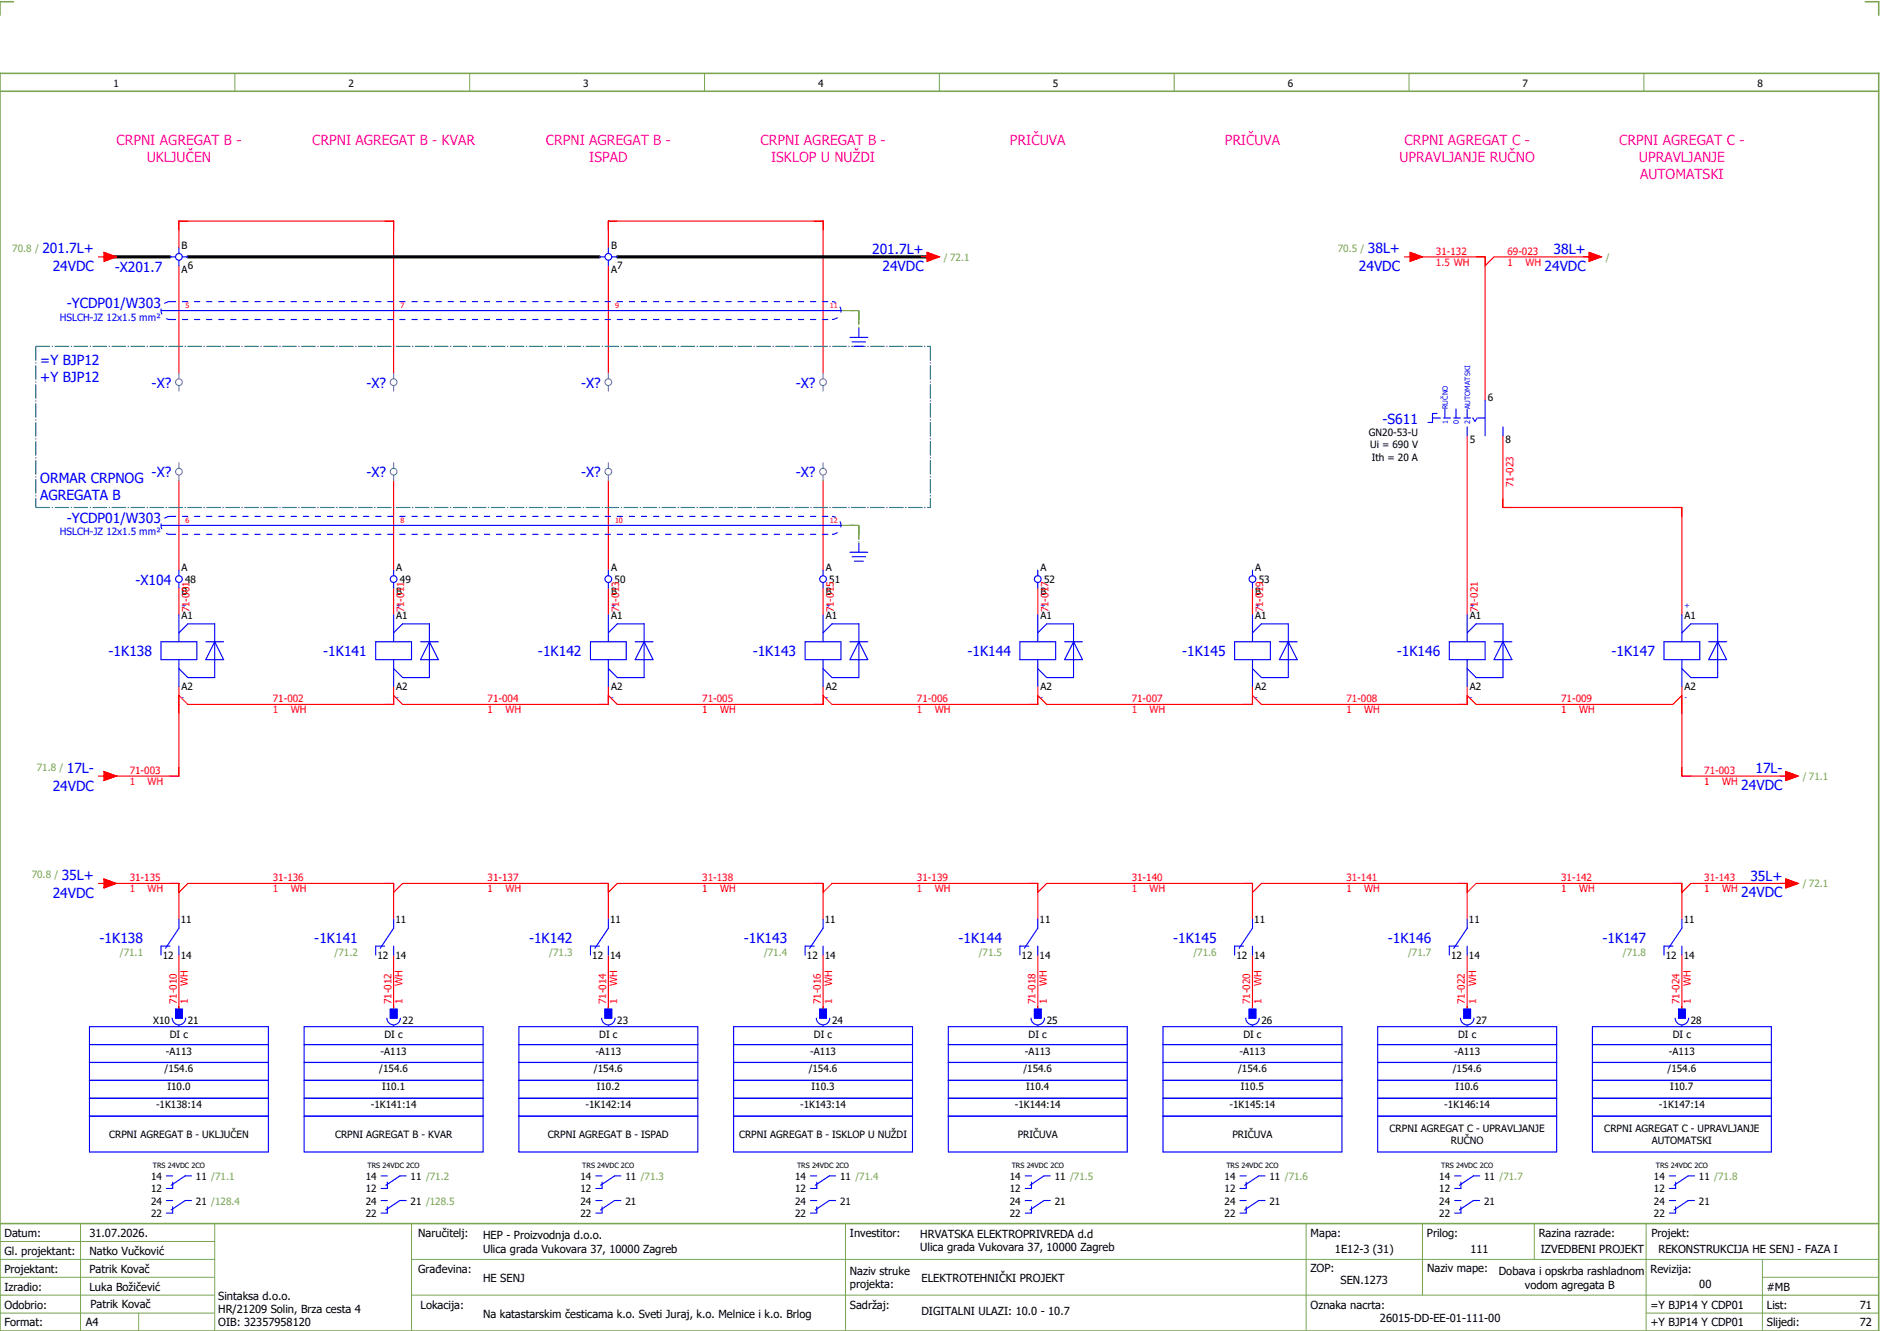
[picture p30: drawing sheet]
<svg xmlns="http://www.w3.org/2000/svg" width="421mm" height="297mm" viewBox="0 0 421 297" stroke-linecap="round" stroke-linejoin="round" font-family="sans-serif">
<defs><g id="words">
<g font-size="3.1" fill="#f0f">
<text x="26" y="32.5">CRPNI AGREGAT B -</text>
<text x="69.8" y="32.5">CRPNI AGREGAT B - KVAR</text>
<text x="122" y="32.5">CRPNI AGREGAT B -</text>
<text x="170" y="32.5">CRPNI AGREGAT B -</text>
<text x="225.8" y="32.5">PRIČUVA</text>
<text x="273.8" y="32.5">PRIČUVA</text>
<text x="314" y="32.5">CRPNI AGREGAT C -</text>
<text x="362" y="32.5">CRPNI AGREGAT C -</text>
<text x="32.8" y="36.3">UKLJUČEN</text>
<text x="131.7" y="36.3">ISPAD</text>
<text x="172.4" y="36.3">ISKLOP U NUŽDI</text>
<text x="312.9" y="36.3">UPRAVLJANJE RUČNO</text>
<text x="366.4" y="36.3">UPRAVLJANJE</text>
<text x="366.7" y="40">AUTOMATSKI</text>
</g>
<g font-size="3.1" fill="#00f">
<text x="9.5" y="56.6">201.7L+</text>
<text x="195" y="56.8">201.7L+</text>
<text x="305.8" y="56.6">38L+</text>
<text x="347.3" y="56.8">38L+</text>
<text x="11.8" y="60.6">24VDC</text>
<text x="25.6" y="60.7">-X201.7</text>
<text x="197.3" y="60.5">24VDC</text>
<text x="303.8" y="60.6">24VDC</text>
<text x="345.3" y="60.5">24VDC</text>
<text x="14.9" y="68.8">-YCDP01/W303</text>
<text x="9" y="81.5">=Y BJP12</text>
<text x="9" y="85.3">+Y BJP12</text>
<text x="33.9" y="86.6">-X?</text>
<text x="81.9" y="86.6">-X?</text>
<text x="129.9" y="86.6">-X?</text>
<text x="177.9" y="86.6">-X?</text>
<text x="309.1" y="94.6">-S611</text>
<text x="33.9" y="106.6">-X?</text>
<text x="81.9" y="106.6">-X?</text>
<text x="129.9" y="106.6">-X?</text>
<text x="177.9" y="106.6">-X?</text>
<text x="9" y="108">ORMAR CRPNOG</text>
<text x="9" y="111.8">AGREGATA B</text>
<text x="14.9" y="116.8">-YCDP01/W303</text>
<text x="30.3" y="130.6">-X104</text>
<text x="24.3" y="146.6">-1K138</text>
<text x="72.3" y="146.6">-1K141</text>
<text x="120.3" y="146.6">-1K142</text>
<text x="168.3" y="146.6">-1K143</text>
<text x="216.3" y="146.6">-1K144</text>
<text x="264.3" y="146.6">-1K145</text>
<text x="312.3" y="146.6">-1K146</text>
<text x="360.3" y="146.6">-1K147</text>
<text x="14.9" y="172.6">17L-</text>
<text x="392.4" y="172.8">17L-</text>
<text x="11.8" y="176.6">24VDC</text>
<text x="389.3" y="176.5">24VDC</text>
<text x="13.8" y="196.6">35L+</text>
<text x="391.3" y="196.8">35L+</text>
<text x="11.8" y="200.6">24VDC</text>
<text x="389.3" y="200.5">24VDC</text>
<text x="22.3" y="210.6">-1K138</text>
<text x="70.3" y="210.6">-1K141</text>
<text x="118.3" y="210.6">-1K142</text>
<text x="166.3" y="210.6">-1K143</text>
<text x="214.3" y="210.6">-1K144</text>
<text x="262.3" y="210.6">-1K145</text>
<text x="310.3" y="210.6">-1K146</text>
<text x="358.3" y="210.6">-1K147</text>
</g>
<g font-size="2.5">
<text x="1" y="276.4">Datum:</text>
<text x="1" y="280.4">Gl. projektant:</text>
<text x="20" y="276.4">31.07.2026.</text>
<text x="20" y="280.4">Natko Vučković</text>
<text x="93.5" y="276.4">Naručitelj:</text>
<text x="108" y="276.9">HEP - Proizvodnja d.o.o.</text>
<text x="108" y="279.9">Ulica grada Vukovara 37, 10000 Zagreb</text>
<text x="190" y="276.4">Investitor:</text>
<text x="205.7" y="276.6">HRVATSKA ELEKTROPRIVREDA d.d</text>
<text x="205.7" y="279.6">Ulica grada Vukovara 37, 10000 Zagreb</text>
<text x="293" y="276.4">Mapa:</text>
<text x="298.4" y="279.9">1E12-3 (31)</text>
<text x="319" y="276.4">Prilog:</text>
<text x="328.7" y="279.9">111</text>
<text x="344" y="276.4">Razina razrade:</text>
<text x="344.4" y="279.9">IZVEDBENI PROJEKT</text>
<text x="369.2" y="276.3">Projekt:</text>
<text x="370.8" y="279.9">REKONSTRUKCIJA HE SENJ - FAZA I</text>
<text x="1" y="284.4">Projektant:</text>
<text x="20" y="284.4">Patrik Kovač</text>
<text x="93.5" y="284.4">Građevina:</text>
<text x="108" y="286.4">HE SENJ</text>
<text x="190" y="284.9">Naziv struke</text>
<text x="190" y="287.9">projekta:</text>
<text x="206" y="286.5">ELEKTROTEHNIČKI PROJEKT</text>
<text x="293" y="284.3">ZOP:</text>
<text x="299.7" y="286.9">SEN.1273</text>
<text x="319" y="284.3">Naziv mape:</text>
<text x="335.1" y="285">Dobava i opskrba rashladnom</text>
<text x="340.9" y="288">vodom agregata B</text>
<text x="369" y="284.4">Revizija:</text>
<text x="379.9" y="287.9">00</text>
<text x="1" y="288.4">Izradio:</text>
<text x="1" y="292.4">Odobrio:</text>
<text x="20" y="288.4">Luka Božičević</text>
<text x="20.2" y="292.3">Patrik Kovač</text>
<text x="48.8" y="290.4">Sintaksa d.o.o.</text>
<text x="48.8" y="293.4">HR/21209 Solin, Brza cesta 4</text>
<text x="94" y="292.4">Lokacija:</text>
<text x="190" y="292.4">Sadržaj:</text>
<text x="206" y="293.9">DIGITALNI ULAZI: 10.0 - 10.7</text>
<text x="293" y="292.4">Oznaka nacrta:</text>
<text x="369" y="292.4">=Y BJP14 Y CDP01</text>
<text x="395" y="292.4">List:</text>
<text x="395" y="288.4">#MB</text>
<text x="415.8" y="292.4">71</text>
<text x="1" y="296.4">Format:</text>
<text x="19.2" y="296.4">A4</text>
<text x="48.8" y="296.4">OIB: 32357958120</text>
<text x="108" y="294.4">Na katastarskim česticama k.o. Sveti Juraj, k.o. Melnice i k.o. Brlog</text>
<text x="308.5" y="295.4">26015-DD-EE-01-111-00</text>
<text x="369" y="296.4">+Y BJP14 Y CDP01</text>
<text x="395" y="296.4">Slijedi:</text>
<text x="415.8" y="296.4">72</text>
</g>
<g font-size="2.2">
<text x="25.4" y="19.4">1</text>
<text x="77.9" y="19.4">2</text>
<text x="130.4" y="19.4">3</text>
<text x="182.9" y="19.4">4</text>
<text x="235.4" y="19.4">5</text>
<text x="287.9" y="19.4">6</text>
<text x="340.4" y="19.4">7</text>
<text x="392.9" y="19.4">8</text>
<text x="40.6" y="55.5">B</text>
<text x="136.6" y="55.5">B</text>
<text x="40.6" y="60.9">A</text>
<text x="42" y="60">6</text>
<text x="136.6" y="60.9">A</text>
<text x="138" y="60">7</text>
<text x="332.6" y="89.5">6</text>
<text x="306" y="97.5">GN20-53-U</text>
<text x="306.3" y="100.2">Ui = 690 V</text>
<text x="328.6" y="99">5</text>
<text x="336.6" y="99">8</text>
<text x="306.7" y="102.9">Ith = 20 A</text>
<text x="40.6" y="127.5">A</text>
<text x="41.4" y="130.3">48</text>
<text x="88.6" y="127.5">A</text>
<text x="89.4" y="130.3">49</text>
<text x="136.6" y="127.5">A</text>
<text x="137.4" y="130.3">50</text>
<text x="184.6" y="127.5">A</text>
<text x="185.4" y="130.3">51</text>
<text x="232.6" y="127.5">A</text>
<text x="233.4" y="130.3">52</text>
<text x="280.6" y="127.5">A</text>
<text x="281.4" y="130.3">53</text>
<text x="40.6" y="133">B</text>
<text x="88.6" y="133">B</text>
<text x="136.6" y="133">B</text>
<text x="184.6" y="133">B</text>
<text x="232.6" y="133">B</text>
<text x="280.6" y="133">B</text>
<text x="40.6" y="138.3">A1</text>
<text x="88.6" y="138.3">A1</text>
<text x="136.6" y="138.3">A1</text>
<text x="184.6" y="138.3">A1</text>
<text x="232.6" y="138.3">A1</text>
<text x="280.6" y="138.3">A1</text>
<text x="328.6" y="138.3">A1</text>
<text x="376.6" y="138.3">A1</text>
<text x="40.6" y="154.2">A2</text>
<text x="88.6" y="154.2">A2</text>
<text x="136.6" y="154.2">A2</text>
<text x="184.6" y="154.2">A2</text>
<text x="232.6" y="154.2">A2</text>
<text x="280.6" y="154.2">A2</text>
<text x="328.6" y="154.2">A2</text>
<text x="376.6" y="154.2">A2</text>
<text x="40.4" y="206.3">11</text>
<text x="88.4" y="206.3">11</text>
<text x="136.4" y="206.3">11</text>
<text x="184.4" y="206.3">11</text>
<text x="232.4" y="206.3">11</text>
<text x="280.4" y="206.3">11</text>
<text x="328.4" y="206.3">11</text>
<text x="376.4" y="206.3">11</text>
<text x="36.4" y="214.2">12</text>
<text x="40.4" y="214.2">14</text>
<text x="84.4" y="214.2">12</text>
<text x="88.4" y="214.2">14</text>
<text x="132.4" y="214.2">12</text>
<text x="136.4" y="214.2">14</text>
<text x="180.4" y="214.2">12</text>
<text x="184.4" y="214.2">14</text>
<text x="228.4" y="214.2">12</text>
<text x="232.4" y="214.2">14</text>
<text x="276.4" y="214.2">12</text>
<text x="280.4" y="214.2">14</text>
<text x="324.4" y="214.2">12</text>
<text x="328.4" y="214.2">14</text>
<text x="372.4" y="214.2">12</text>
<text x="376.4" y="214.2">14</text>
<text x="34.3" y="228.7">X10</text>
<text x="38" y="231.8">DI c</text>
<text x="42" y="228.7">21</text>
<text x="86" y="231.8">DI c</text>
<text x="90" y="228.7">22</text>
<text x="134" y="231.8">DI c</text>
<text x="138" y="228.7">23</text>
<text x="182" y="231.8">DI c</text>
<text x="186" y="228.7">24</text>
<text x="230" y="231.8">DI c</text>
<text x="234" y="228.7">25</text>
<text x="278" y="231.8">DI c</text>
<text x="282" y="228.7">26</text>
<text x="326" y="231.8">DI c</text>
<text x="330" y="228.7">27</text>
<text x="374" y="231.8">DI c</text>
<text x="378" y="228.7">28</text>
<text x="36.8" y="239.6">/154.6</text>
<text x="37.1" y="235.6">-A113</text>
<text x="84.8" y="239.6">/154.6</text>
<text x="85.1" y="235.6">-A113</text>
<text x="132.8" y="239.6">/154.6</text>
<text x="133.1" y="235.6">-A113</text>
<text x="180.8" y="239.6">/154.6</text>
<text x="181.1" y="235.6">-A113</text>
<text x="228.8" y="239.6">/154.6</text>
<text x="229.1" y="235.6">-A113</text>
<text x="276.8" y="239.6">/154.6</text>
<text x="277.1" y="235.6">-A113</text>
<text x="324.8" y="239.6">/154.6</text>
<text x="325.1" y="235.6">-A113</text>
<text x="372.8" y="239.6">/154.6</text>
<text x="373.1" y="235.6">-A113</text>
<text x="37.4" y="243.6">I10.0</text>
<text x="85.4" y="243.6">I10.1</text>
<text x="133.4" y="243.6">I10.2</text>
<text x="181.4" y="243.6">I10.3</text>
<text x="229.4" y="243.6">I10.4</text>
<text x="277.4" y="243.6">I10.5</text>
<text x="325.4" y="243.6">I10.6</text>
<text x="373.4" y="243.6">I10.7</text>
<text x="34.9" y="247.6">-1K138:14</text>
<text x="82.9" y="247.6">-1K141:14</text>
<text x="130.9" y="247.6">-1K142:14</text>
<text x="178.9" y="247.6">-1K143:14</text>
<text x="226.9" y="247.6">-1K144:14</text>
<text x="274.9" y="247.6">-1K145:14</text>
<text x="322.9" y="247.6">-1K146:14</text>
<text x="370.9" y="247.6">-1K147:14</text>
<text x="24.4" y="254.3">CRPNI AGREGAT B - UKLJUČEN</text>
<text x="74.9" y="254.3">CRPNI AGREGAT B - KVAR</text>
<text x="122.5" y="254.3">CRPNI AGREGAT B - ISPAD</text>
<text x="165.2" y="254.3">CRPNI AGREGAT B - ISKLOP U NUŽDI</text>
<text x="227.5" y="254.3">PRIČUVA</text>
<text x="275.5" y="254.3">PRIČUVA</text>
<text x="310.7" y="252.9">CRPNI AGREGAT C - UPRAVLJANJE</text>
<text x="324.4" y="255.6">RUČNO</text>
<text x="358.7" y="252.9">CRPNI AGREGAT C - UPRAVLJANJE</text>
<text x="369.3" y="255.6">AUTOMATSKI</text>
<text x="33.8" y="263.6">14</text>
<text x="43.8" y="263.6">11 /71.1</text>
<text x="81.8" y="263.6">14</text>
<text x="91.8" y="263.6">11 /71.2</text>
<text x="129.8" y="263.6">14</text>
<text x="139.8" y="263.6">11 /71.3</text>
<text x="177.8" y="263.6">14</text>
<text x="187.8" y="263.6">11 /71.4</text>
<text x="225.8" y="263.6">14</text>
<text x="235.8" y="263.6">11 /71.5</text>
<text x="273.8" y="263.6">14</text>
<text x="283.8" y="263.6">11 /71.6</text>
<text x="321.8" y="263.6">14</text>
<text x="331.8" y="263.6">11 /71.7</text>
<text x="369.8" y="263.6">14</text>
<text x="379.8" y="263.6">11 /71.8</text>
<text x="33.8" y="266.4">12</text>
<text x="33.8" y="269.1">24</text>
<text x="43.8" y="269.1">21 /128.4</text>
<text x="81.8" y="266.4">12</text>
<text x="81.8" y="269.1">24</text>
<text x="91.8" y="269.1">21 /128.5</text>
<text x="129.8" y="266.4">12</text>
<text x="129.8" y="269.1">24</text>
<text x="139.8" y="269.1">21</text>
<text x="177.8" y="266.4">12</text>
<text x="177.8" y="269.1">24</text>
<text x="187.8" y="269.1">21</text>
<text x="225.8" y="266.4">12</text>
<text x="225.8" y="269.1">24</text>
<text x="235.8" y="269.1">21</text>
<text x="273.8" y="266.4">12</text>
<text x="273.8" y="269.1">24</text>
<text x="283.8" y="269.1">21</text>
<text x="321.8" y="266.4">12</text>
<text x="321.8" y="269.1">24</text>
<text x="331.8" y="269.1">21</text>
<text x="369.8" y="266.4">12</text>
<text x="369.8" y="269.1">24</text>
<text x="379.8" y="269.1">21</text>
<text x="33.8" y="271.9">22</text>
<text x="81.8" y="271.9">22</text>
<text x="129.8" y="271.9">22</text>
<text x="177.8" y="271.9">22</text>
<text x="225.8" y="271.9">22</text>
<text x="273.8" y="271.9">22</text>
<text x="321.8" y="271.9">22</text>
<text x="369.8" y="271.9">22</text>
</g>
<g font-size="2.2" fill="#7ca552">
<text x="2.8" y="56.3">70.8 /</text>
<text x="211" y="58.3">/ 72.1</text>
<text x="299.1" y="56.3">70.5 /</text>
<text x="359" y="58.3">/</text>
<text x="8.2" y="172.3">71.8 /</text>
<text x="403" y="174.3">/ 71.1</text>
<text x="7.1" y="196.3">70.8 /</text>
<text x="403" y="198.3">/ 72.1</text>
<text x="26.8" y="213.5">/71.1</text>
<text x="74.8" y="213.5">/71.2</text>
<text x="122.8" y="213.5">/71.3</text>
<text x="170.8" y="213.5">/71.4</text>
<text x="218.8" y="213.5">/71.5</text>
<text x="266.8" y="213.5">/71.6</text>
<text x="314.8" y="213.5">/71.7</text>
<text x="362.8" y="213.5">/71.8</text>
</g>
<g font-size="2.2" fill="#f00">
<text x="321" y="56.9">31-132</text>
<text x="321" y="59.4">1.5 WH</text>
<text x="337" y="56.9">69-023</text>
<text x="337" y="59.4">1</text>
<text x="341" y="59.4">WH</text>
<text x="338.4" y="108.8" transform="rotate(-90 338.4 108.8)">71-023</text>
<text x="42.4" y="136.8" transform="rotate(-90 42.4 136.8)">71-001</text>
<text x="90.4" y="136.8" transform="rotate(-90 90.4 136.8)">71-011</text>
<text x="138.4" y="136.8" transform="rotate(-90 138.4 136.8)">71-013</text>
<text x="186.4" y="136.8" transform="rotate(-90 186.4 136.8)">71-015</text>
<text x="234.4" y="136.8" transform="rotate(-90 234.4 136.8)">71-017</text>
<text x="282.4" y="136.8" transform="rotate(-90 282.4 136.8)">71-019</text>
<text x="330.4" y="136.8" transform="rotate(-90 330.4 136.8)">71-021</text>
<text x="61" y="156.9">71-002</text>
<text x="61" y="159.4">1</text>
<text x="65" y="159.4">WH</text>
<text x="109" y="156.9">71-004</text>
<text x="109" y="159.4">1</text>
<text x="113" y="159.4">WH</text>
<text x="157" y="156.9">71-005</text>
<text x="157" y="159.4">1</text>
<text x="161" y="159.4">WH</text>
<text x="205" y="156.9">71-006</text>
<text x="205" y="159.4">1</text>
<text x="209" y="159.4">WH</text>
<text x="253" y="156.9">71-007</text>
<text x="253" y="159.4">1</text>
<text x="257" y="159.4">WH</text>
<text x="301" y="156.9">71-008</text>
<text x="301" y="159.4">1</text>
<text x="305" y="159.4">WH</text>
<text x="349" y="156.9">71-009</text>
<text x="349" y="159.4">1</text>
<text x="353" y="159.4">WH</text>
<text x="29" y="172.9">71-003</text>
<text x="381" y="172.9">71-003</text>
<text x="29" y="175.4">1</text>
<text x="33" y="175.4">WH</text>
<text x="381" y="175.4">1</text>
<text x="385" y="175.4">WH</text>
<text x="29" y="196.9">31-135</text>
<text x="61" y="196.9">31-136</text>
<text x="109" y="196.9">31-137</text>
<text x="157" y="196.9">31-138</text>
<text x="205" y="196.9">31-139</text>
<text x="253" y="196.9">31-140</text>
<text x="301" y="196.9">31-141</text>
<text x="349" y="196.9">31-142</text>
<text x="381" y="196.9">31-143</text>
<text x="29" y="199.4">1</text>
<text x="33" y="199.4">WH</text>
<text x="61" y="199.4">1</text>
<text x="65" y="199.4">WH</text>
<text x="109" y="199.4">1</text>
<text x="113" y="199.4">WH</text>
<text x="157" y="199.4">1</text>
<text x="161" y="199.4">WH</text>
<text x="205" y="199.4">1</text>
<text x="209" y="199.4">WH</text>
<text x="253" y="199.4">1</text>
<text x="257" y="199.4">WH</text>
<text x="301" y="199.4">1</text>
<text x="305" y="199.4">WH</text>
<text x="349" y="199.4">1</text>
<text x="353" y="199.4">WH</text>
<text x="381" y="199.4">1</text>
<text x="385" y="199.4">WH</text>
<text x="42" y="220.4" transform="rotate(-90 42 220.4)">WH</text>
<text x="90" y="220.4" transform="rotate(-90 90 220.4)">WH</text>
<text x="138" y="220.4" transform="rotate(-90 138 220.4)">WH</text>
<text x="186" y="220.4" transform="rotate(-90 186 220.4)">WH</text>
<text x="234" y="220.4" transform="rotate(-90 234 220.4)">WH</text>
<text x="282" y="220.4" transform="rotate(-90 282 220.4)">WH</text>
<text x="330" y="220.4" transform="rotate(-90 330 220.4)">WH</text>
<text x="378" y="220.4" transform="rotate(-90 378 220.4)">WH</text>
<text x="39.5" y="224.4" transform="rotate(-90 39.5 224.4)">71-010</text>
<text x="42" y="224.4" transform="rotate(-90 42 224.4)">1</text>
<text x="87.5" y="224.4" transform="rotate(-90 87.5 224.4)">71-012</text>
<text x="90" y="224.4" transform="rotate(-90 90 224.4)">1</text>
<text x="135.5" y="224.4" transform="rotate(-90 135.5 224.4)">71-014</text>
<text x="138" y="224.4" transform="rotate(-90 138 224.4)">1</text>
<text x="183.5" y="224.4" transform="rotate(-90 183.5 224.4)">71-016</text>
<text x="186" y="224.4" transform="rotate(-90 186 224.4)">1</text>
<text x="231.5" y="224.4" transform="rotate(-90 231.5 224.4)">71-018</text>
<text x="234" y="224.4" transform="rotate(-90 234 224.4)">1</text>
<text x="279.5" y="224.4" transform="rotate(-90 279.5 224.4)">71-020</text>
<text x="282" y="224.4" transform="rotate(-90 282 224.4)">1</text>
<text x="327.5" y="224.4" transform="rotate(-90 327.5 224.4)">71-022</text>
<text x="330" y="224.4" transform="rotate(-90 330 224.4)">1</text>
<text x="375.5" y="224.4" transform="rotate(-90 375.5 224.4)">71-024</text>
<text x="378" y="224.4" transform="rotate(-90 378 224.4)">1</text>
</g>
<g font-size="2.2" fill="#00f">
<text x="13.4" y="71.6">HSLCH-JZ 12x1.5 mm²</text>
<text x="13.4" y="119.6">HSLCH-JZ 12x1.5 mm²</text>
</g>
<g font-size="1.6" fill="#f00">
<text x="41.5" y="68.9">5</text>
<text x="89.5" y="68.9">7</text>
<text x="137.5" y="68.9">9</text>
<text x="185.5" y="68.9">11</text>
<text x="41.5" y="116.9">6</text>
<text x="89.5" y="116.9">8</text>
<text x="137.5" y="116.9">10</text>
<text x="185.5" y="116.9">12</text>
</g>
<g font-size="1.6" fill="#00f">
<text x="323.6" y="94.8" transform="rotate(-90 323.6 94.8)">1</text>
<text x="323.6" y="91.4" transform="rotate(-90 323.6 91.4)">RUČNO</text>
<text x="326.1" y="94.8" transform="rotate(-90 326.1 94.8)">0</text>
<text x="328.6" y="94.8" transform="rotate(-90 328.6 94.8)">2</text>
<text x="328.6" y="91.4" transform="rotate(-90 328.6 91.4)">AUTOMATSKI</text>
<text x="40.6" y="135.8">+</text>
<text x="88.6" y="135.8">+</text>
<text x="136.6" y="135.8">+</text>
<text x="184.6" y="135.8">+</text>
<text x="232.6" y="135.8">+</text>
<text x="280.6" y="135.8">+</text>
<text x="328.6" y="135.8">+</text>
<text x="376.6" y="135.8">+</text>
<text x="40.6" y="156.3">-</text>
<text x="88.6" y="156.3">-</text>
<text x="136.6" y="156.3">-</text>
<text x="184.6" y="156.3">-</text>
<text x="232.6" y="156.3">-</text>
<text x="280.6" y="156.3">-</text>
<text x="328.6" y="156.3">-</text>
<text x="376.6" y="156.3">-</text>
</g>
<g font-size="1.6">
<text x="34.2" y="261.1">TRS 24VDC 2CO</text>
<text x="82.2" y="261.1">TRS 24VDC 2CO</text>
<text x="130.2" y="261.1">TRS 24VDC 2CO</text>
<text x="178.2" y="261.1">TRS 24VDC 2CO</text>
<text x="226.2" y="261.1">TRS 24VDC 2CO</text>
<text x="274.2" y="261.1">TRS 24VDC 2CO</text>
<text x="322.2" y="261.1">TRS 24VDC 2CO</text>
<text x="370.2" y="261.1">TRS 24VDC 2CO</text>
</g>
</g></defs>
<path d="M0 16.4h420v281h-420zM3 .4h-3v3M417 .4h3v3M0 20.4h420M0 273.4h420" fill="none" stroke="#7ca552" stroke-width=".35"/>
<g fill="none" stroke="#7ca552" stroke-width=".22">
<path d="M52.5 16.4v4M105 16.4v4M157.5 16.4v4M210 16.4v4M262.5 16.4v4M315 16.4v4M367.5 16.4v4M0 277.4h48M18 273.4v24M48 273.4v24M92 273.4v24M189 273.4v24"/>
<path d="M292 273.4v23.8M318 273.4v16M343 273.4v8M368 273.4v23.8M0 281.4h48M0 285.4h47.8M0 293.4h47.8M31 293.4v4M47.8 289.4h-47.8M92 281.4h328M92 289.4h328M368 293.4h52"/>
<path d="M394 285.4h26M394 281.4v15.8"/>
</g>
<g fill="none" stroke="#f00" stroke-width=".25">
<path d="M22 57.4h1.2M23.2 56.4l2.8 1-2.8 1zM40 55.4v-6h48v34M40 59.4v24M136 55.4v-6h48v34M136 59.4v24M206 57.4h1.2M207.2 56.4l2.8 1-2.8 1zM314 57.4h1.2M315.2 56.4l2.8 1-2.8 1zM316 57.4h16v32M355.3 56.4l2.7 1-2.7 1z"/>
<path d="M356 57.4h-22l-2 2M328 97.4v40M336 97.4v16h40v24M40 107.4v20M88 107.4v20M136 107.4v20M184 107.4v20M40 131.4v6M88 131.4v6M136 131.4v6M184 131.4v6M232 131.4v6"/>
<path d="M280 131.4v6M40 153.4v20h-16M88 153.4v4h-46l-2-2M136 153.4v4h-46l-2-2M184 153.4v4h-46l-2-2M232 153.4v4h-46l-2-2M280 153.4v4h-46l-2-2M328 153.4v4h-46l-2-2M328 155.4l2 2h44l2-2M376 153.4v20h24M22 173.4h1.2M23.2 172.4l2.8 1-2.8 1z"/>
<path d="M399.2 172.4l2.8 1-2.8 1zM22 197.4h1.2M23.2 196.4l2.8 1-2.8 1zM24 197.4h16v8M40 199.4l2-2h46v8M88 199.4l2-2h46v8M136 199.4l2-2h46v8M184 199.4l2-2h46v8M232 199.4l2-2h46v8M280 199.4l2-2h46v8M328 199.4l2-2h46v8M399.2 196.4l2.8 1-2.8 1z"/>
<path d="M400 197.4h-22l-2 2M40 213.4v12M88 213.4v12M136 213.4v12M184 213.4v12M232 213.4v12M280 213.4v12M328 213.4v12M376 213.4v12"/>
</g>
<path d="M188 69.4h4M190 69.4h2M192 69.4v4M192 69.4v2M188 117.4h4M190 117.4h2M192 117.4v4M192 117.4v2" fill="none" stroke="#00be00" stroke-width=".25" stroke-dasharray="3.2 .4 .3 .4" stroke-linecap="butt"/>
<path d="M24 57.4h14M42 57.4h92M138 57.4h70" fill="none" stroke="#000" stroke-width=".7"/>
<g fill="none" stroke="#00f" stroke-width=".25">
<path d="M38 57.4h1.3M40 55.4v1.2M40 58.1v1.3M40.8 57.4h1.2M134 57.4h1.3M136 55.4v1.2M136 58.1v1.3M136.8 57.4h1.2M36 69.4h152M190 75.4h4M190.5 76.4h3M191 77.4h2"/>
<path d="M192 73.4v2M320.2 93.4h1.8M321.3 92.4h-1.1v2h-.9M322.8 93.4h1.5M323 91.4v2M325 93.4h1.5M325.5 91.4v2M327.3 93.4h1.5M328 91.4v2M328 95.4v2M329.2 93.4l.5 .7 .6-.7M330.5 93.4h1.5"/>
<path d="M332 89.4v8M336 95.4v2M36 117.4h152M40 127.4v1.2M40 130.1v1.3M40 137.4v6M88 127.4v1.2M88 130.1v1.3M88 137.4v6M136 127.4v1.2M136 130.1v1.3M136 137.4v6"/>
<path d="M184 127.4v1.2M184 130.1v1.3M184 137.4v6M190 123.4h4M190.5 124.4h3M191 125.4h2M192 121.4v2M232 127.4v1.2M232 130.1v1.3M232 137.4v6M280 127.4v1.2M280 130.1v1.3"/>
<path d="M280 137.4v6M328 137.4v6M376 137.4v6M36 143.4h8v4h-8zM40 147.4v6M40 141.4l2-2h6v12h-6l-2-2M46 143.4h4M48 143.4h.1M48 143.4l2 4h-4zM84 143.4h8v4h-8zM88 147.4v6M88 141.4l2-2h6v12h-6l-2-2"/>
<path d="M94 143.4h4M96 143.4h.1M96 143.4l2 4h-4zM132 143.4h8v4h-8zM136 147.4v6M136 141.4l2-2h6v12h-6l-2-2M142 143.4h4M144 143.4h.1M144 143.4l2 4h-4zM180 143.4h8v4h-8zM184 147.4v6M184 141.4l2-2h6v12h-6l-2-2"/>
<path d="M190 143.4h4M192 143.4h.1M192 143.4l2 4h-4zM228 143.4h8v4h-8zM232 147.4v6M232 141.4l2-2h6v12h-6l-2-2M238 143.4h4M240 143.4h.1M240 143.4l2 4h-4zM276 143.4h8v4h-8zM280 147.4v6M280 141.4l2-2h6v12h-6l-2-2"/>
<path d="M286 143.4h4M288 143.4h.1M288 143.4l2 4h-4zM324 143.4h8v4h-8zM328 147.4v6M328 141.4l2-2h6v12h-6l-2-2M334 143.4h4M336 143.4h.1M336 143.4l2 4h-4zM372 143.4h8v4h-8zM376 147.4v6M376 141.4l2-2h6v12h-6l-2-2"/>
<path d="M382 143.4h4M384 143.4h.1M384 143.4l2 4h-4zM38 211.4h-2v2M40 211.4v2M40 205.4v2l-3 4.5M86 211.4h-2v2M88 211.4v2M88 205.4v2l-3 4.5M134 211.4h-2v2M136 211.4v2M136 205.4v2l-3 4.5"/>
<path d="M182 211.4h-2v2M184 211.4v2M184 205.4v2l-3 4.5M230 211.4h-2v2M232 211.4v2M232 205.4v2l-3 4.5M278 211.4h-2v2M280 211.4v2M280 205.4v2l-3 4.5M326 211.4h-2v2M328 211.4v2M328 205.4v2l-3 4.5"/>
<path d="M374 211.4h-2v2M376 211.4v2M376 205.4v2l-3 4.5M20 237.4h40M20 229.4h40v28h-40zM20 233.4h40M38.5 227.5a1.5 1.5 0 0 0 1.5 1.5 1.5 1.5 0 0 0 1.5-1.5M39.3 225.5h1.5v2h-1.5zM40 229.1v.3M68 237.4h40M68 233.4h40M68 229.4h40v28h-40z"/>
<path d="M86.5 227.5a1.5 1.5 0 0 0 1.5 1.5 1.5 1.5 0 0 0 1.5-1.5M87.3 225.5h1.5v2h-1.5zM88 229.1v.3M116 237.4h40M116 233.4h40M116 229.4h40v28h-40zM134.5 227.5a1.5 1.5 0 0 0 1.5 1.5 1.5 1.5 0 0 0 1.5-1.5M135.3 225.5h1.5v2h-1.5zM136 229.1v.3M164 237.4h40M164 233.4h40M164 229.4h40v28h-40z"/>
<path d="M182.5 227.5a1.5 1.5 0 0 0 1.5 1.5 1.5 1.5 0 0 0 1.5-1.5M183.3 225.5h1.5v2h-1.5zM184 229.1v.3M212 237.4h40M212 233.4h40M212 229.4h40v28h-40zM230.5 227.5a1.5 1.5 0 0 0 1.5 1.5 1.5 1.5 0 0 0 1.5-1.5M231.3 225.5h1.5v2h-1.5zM232 229.1v.3M260 237.4h40M260 233.4h40M260 229.4h40v28h-40z"/>
<path d="M278.5 227.5a1.5 1.5 0 0 0 1.5 1.5 1.5 1.5 0 0 0 1.5-1.5M279.3 225.5h1.5v2h-1.5zM280 229.1v.3M308 237.4h40M308 233.4h40M308 229.4h40v28h-40zM326.5 227.5a1.5 1.5 0 0 0 1.5 1.5 1.5 1.5 0 0 0 1.5-1.5M327.3 225.5h1.5v2h-1.5zM328 229.1v.3M356 237.4h40M356 233.4h40M356 229.4h40v28h-40z"/>
<path d="M374.5 227.5a1.5 1.5 0 0 0 1.5 1.5 1.5 1.5 0 0 0 1.5-1.5M375.2 225.5h1.5v2h-1.5zM376 229.1v.3M20 249.4h40M20 245.4h40M20 241.4h40M68 249.4h40M68 245.4h40M68 241.4h40M116 249.4h40M116 245.4h40M116 241.4h40"/>
<path d="M164 249.4h40M164 245.4h40M164 241.4h40M212 249.4h40M212 245.4h40M212 241.4h40M260 249.4h40M260 245.4h40M260 241.4h40M308 249.4h40M308 245.4h40M308 241.4h40"/>
<path d="M356 249.4h40M356 245.4h40M356 241.4h40M37.2 262.7h1.4M37.2 268.2h1.4M38.6 264.1v1.4h-1.4M38.6 269.6v1.4h-1.4M42.8 262.7h-1.4l-3.1 2.1M42.8 268.2h-1.4l-3.1 2.1M85.2 262.7h1.4M85.2 268.2h1.4M86.6 264.1v1.4h-1.4"/>
<path d="M86.6 269.6v1.4h-1.4M90.8 262.7h-1.4l-3.1 2.1M90.8 268.2h-1.4l-3.1 2.1M133.2 262.7h1.4M133.2 268.2h1.4M134.6 264.1v1.4h-1.4M134.6 269.6v1.4h-1.4M138.8 262.7h-1.4l-3.1 2.1M138.8 268.2h-1.4l-3.1 2.1M181.2 262.7h1.4M181.2 268.2h1.4M182.6 264.1v1.4h-1.4"/>
<path d="M182.6 269.6v1.4h-1.4M186.8 262.7h-1.4l-3.1 2.1M186.8 268.2h-1.4l-3.1 2.1M229.2 262.7h1.4M229.2 268.2h1.4M230.6 264.1v1.4h-1.4M230.6 269.6v1.4h-1.4M234.8 262.7h-1.4l-3.1 2.1M234.8 268.2h-1.4l-3.1 2.1M277.2 262.7h1.4M277.2 268.2h1.4M278.6 264.1v1.4h-1.4"/>
<path d="M278.6 269.6v1.4h-1.4M282.8 262.7h-1.4l-3.1 2.1M282.8 268.2h-1.4l-3.1 2.1M325.2 262.7h1.4M325.2 268.2h1.4M326.6 264.1v1.4h-1.4M326.6 269.6v1.4h-1.4M330.8 262.7h-1.4l-3.1 2.1M330.8 268.2h-1.4l-3.1 2.1M373.2 262.7h1.4M373.2 268.2h1.4M374.6 264.1v1.4h-1.4"/>
<path d="M374.6 269.6v1.4h-1.4M378.8 262.7h-1.4l-3.1 2.1M378.8 268.2h-1.4l-3.1 2.1"/>
<circle cx="40" cy="57.4" r=".75"/>
<circle cx="136" cy="57.4" r=".75"/>
<circle cx="40" cy="129.4" r=".75"/>
<circle cx="88" cy="129.4" r=".75"/>
<circle cx="136" cy="129.4" r=".75"/>
<circle cx="184" cy="129.4" r=".75"/>
<circle cx="232" cy="129.4" r=".75"/>
<circle cx="280" cy="129.4" r=".75"/>
</g>
<g fill="#00f" stroke="#00f" stroke-width=".22">
<path d="M39.3 225.5h1.5v2h-1.5z"/>
<path d="M87.3 225.5h1.5v2h-1.5z"/>
<path d="M135.3 225.5h1.5v2h-1.5z"/>
<path d="M183.3 225.5h1.5v2h-1.5z"/>
<path d="M231.3 225.5h1.5v2h-1.5z"/>
<path d="M279.3 225.5h1.5v2h-1.5z"/>
<path d="M327.3 225.5h1.5v2h-1.5z"/>
<path d="M375.2 225.5h1.5v2h-1.5z"/>
</g>
<path d="M8 77.4h200M8 77.4v36M208 77.4v36M8 113.4h200" fill="none" stroke="#007f7f" stroke-width=".25" stroke-dasharray="3.2 .4 .3 .4" stroke-linecap="butt"/>
<g fill="none" stroke="#52a5a5" stroke-width=".25">
<path d="M40 83.4v1.2M40 86.1v1.3M88 83.4v1.2M88 86.1v1.3M136 83.4v1.2M136 86.1v1.3M184 83.4v1.2M184 86.1v1.3M40 103.4v1.2M40 106.1v1.3M88 103.4v1.2M88 106.1v1.3"/>
<path d="M136 103.4v1.2M136 106.1v1.3M184 103.4v1.2M184 106.1v1.3"/>
<circle cx="40" cy="85.4" r=".75"/>
<circle cx="88" cy="85.4" r=".75"/>
<circle cx="136" cy="85.4" r=".75"/>
<circle cx="184" cy="85.4" r=".75"/>
<circle cx="40" cy="105.4" r=".75"/>
<circle cx="88" cy="105.4" r=".75"/>
<circle cx="136" cy="105.4" r=".75"/>
<circle cx="184" cy="105.4" r=".75"/>
</g>
<path d="M38 71.4h148M38 67.4h148M38 67.4a2 2 0 0 0-2 2 2 2 0 0 0 2 2M186 71.4a2 2 0 0 0 2-2 2 2 0 0 0-2-2M38 119.4h148M38 115.4h148M38 115.4a2 2 0 0 0-2 2 2 2 0 0 0 2 2M186 119.4a2 2 0 0 0 2-2 2 2 0 0 0-2-2" fill="none" stroke="#00f" stroke-width=".25" stroke-dasharray="1.4 1.4" stroke-linecap="butt"/>
<g fill="#f00" stroke="#f00" stroke-width=".22">
<path d="M23.2 196.4l2.8 1-2.8 1z"/>
<path d="M399.2 196.4l2.8 1-2.8 1z"/>
<path d="M23.2 172.4l2.8 1-2.8 1z"/>
<path d="M399.2 172.4l2.8 1-2.8 1z"/>
<path d="M23.2 56.4l2.8 1-2.8 1z"/>
<path d="M207.2 56.4l2.8 1-2.8 1z"/>
<path d="M315.2 56.4l2.8 1-2.8 1z"/>
<path d="M355.3 56.4l2.7 1-2.7 1z"/>
</g>
<use href="#words"/>
</svg>
